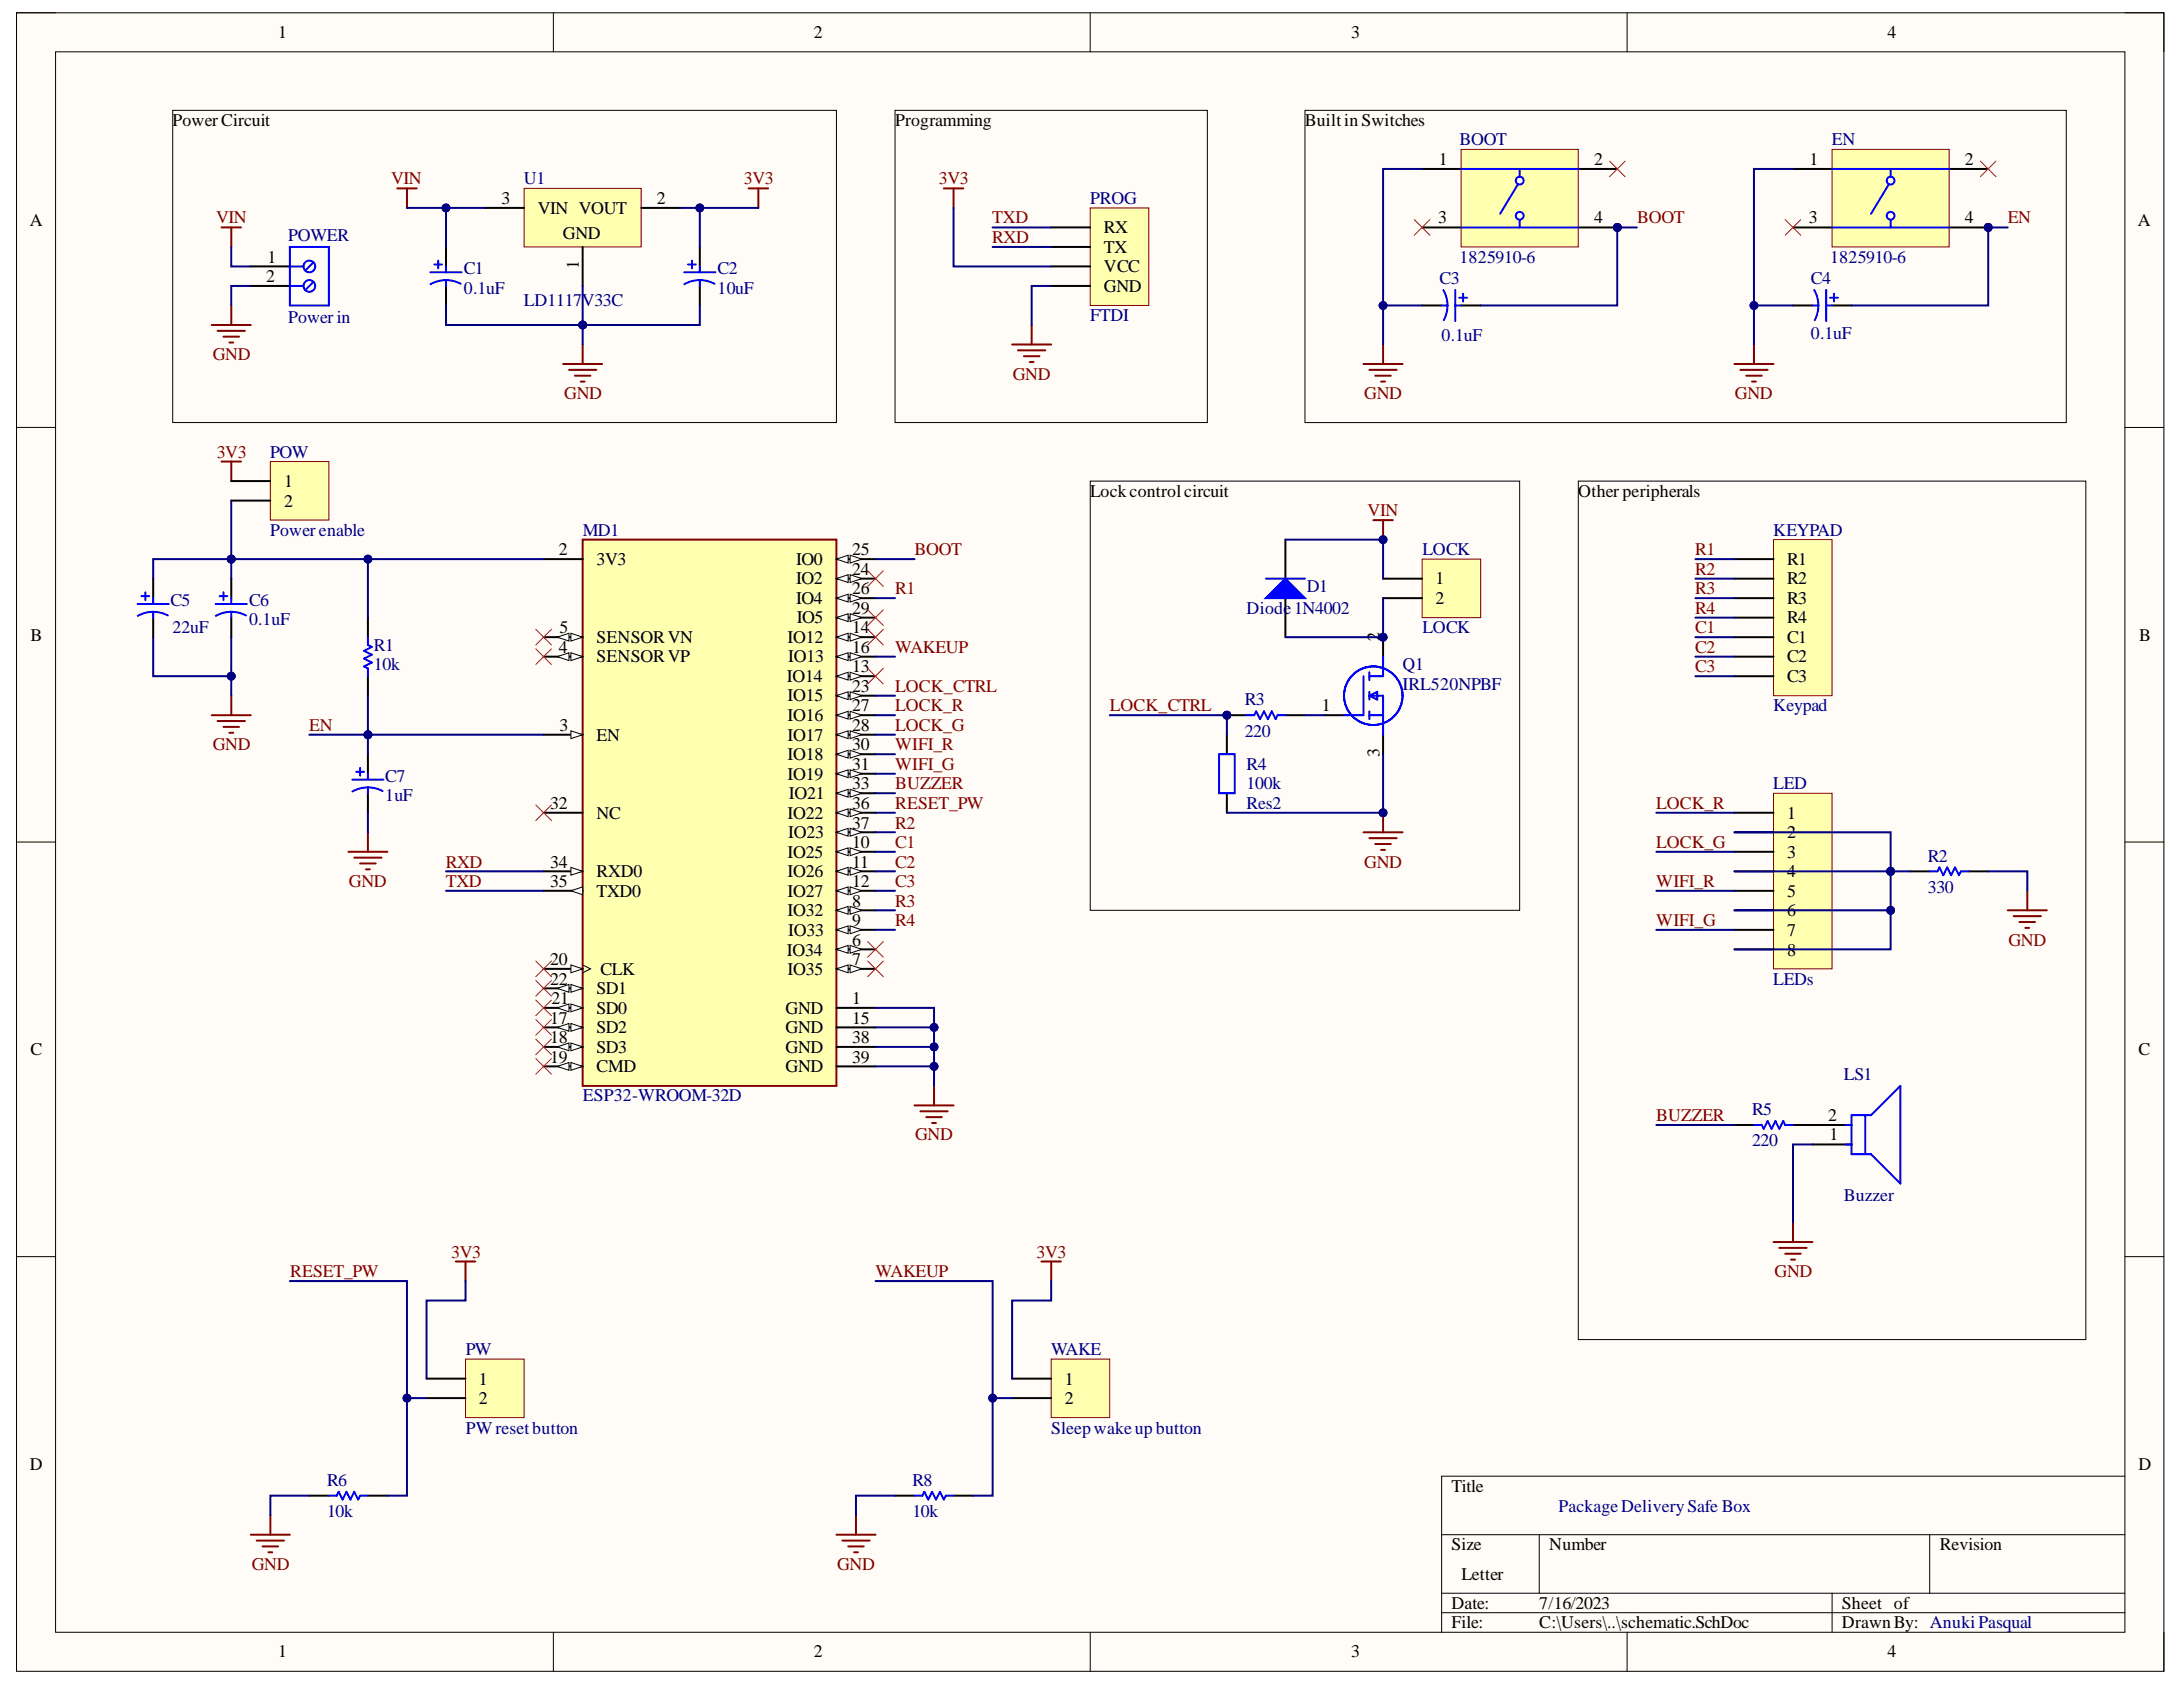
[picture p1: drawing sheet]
<svg xmlns="http://www.w3.org/2000/svg" width="279mm" height="216mm" viewBox="0 0 279 216" stroke-linecap="round" stroke-linejoin="round" font-family="sans-serif">
<defs><g id="words">
<g font-size="2.3">
<text x="35.6" y="4.9">1</text>
<text x="104.2" y="4.9">2</text>
<text x="172.9" y="4.9">3</text>
<text x="241.6" y="4.9">4</text>
<text x="22.1" y="16.2">Power Circuit</text>
<text x="114.6" y="16.2">Programming</text>
<text x="167" y="16.2">BuiltinSwitches</text>
<text x="184.2" y="21.1">1</text>
<text x="204" y="21.1">2</text>
<text x="231.6" y="21.1">1</text>
<text x="251.5" y="21.1">2</text>
<text x="3.8" y="28.9">A</text>
<text x="64.2" y="26.1">3</text>
<text x="68.8" y="27.4">VIN VOUT</text>
<text x="84" y="26.1">2</text>
<text x="141.3" y="29.8">RX</text>
<text x="184.1" y="28.6">3</text>
<text x="204" y="28.6">4</text>
<text x="231.5" y="28.6">3</text>
<text x="251.5" y="28.6">4</text>
<text x="273.6" y="28.9">A</text>
<text x="34.2" y="33.6">1</text>
<text x="72" y="30.6">GND</text>
<text x="74.1" y="34.5" transform="rotate(-90 74.1 34.5)">1</text>
<text x="141.3" y="32.4">TX</text>
<text x="141.3" y="34.8">VCC</text>
<text x="34.1" y="36.1">2</text>
<text x="141.3" y="37.4">GND</text>
<text x="36.4" y="62.3">1</text>
<text x="36.4" y="64.8">2</text>
<text x="139.5" y="63.6">Lockcontrolcircuit</text>
<text x="202" y="63.6">Other peripherals</text>
<text x="71.5" y="71.1">2</text>
<text x="109.1" y="71.1">25</text>
<text x="76.4" y="72.3">3V3</text>
<text x="101.9" y="72.3">IO0</text>
<text x="101.9" y="74.8">IO2</text>
<text x="101.9" y="77.3">IO4</text>
<text x="109.1" y="73.5">24</text>
<text x="109.1" y="76.1">26</text>
<text x="183.7" y="74.8">1</text>
<text x="183.7" y="77.3">2</text>
<text x="228.7" y="72.3">R1</text>
<text x="228.7" y="74.8">R2</text>
<text x="228.7" y="77.3">R3</text>
<text x="3.9" y="82">B</text>
<text x="71.5" y="83.6">4</text>
<text x="71.6" y="81.1">5</text>
<text x="76.4" y="82.3">SENSORVN</text>
<text x="100.8" y="82.3">IO12</text>
<text x="102" y="79.8">IO5</text>
<text x="109.1" y="78.5">29</text>
<text x="109.1" y="81.1">14</text>
<text x="109.1" y="83.6">16</text>
<text x="176.6" y="82.1" transform="rotate(-90 176.6 82.1)">2</text>
<text x="228.7" y="79.8">R4</text>
<text x="228.7" y="82.3">C1</text>
<text x="273.8" y="82">B</text>
<text x="76.4" y="84.8">SENSORVP</text>
<text x="100.7" y="87.3">IO14</text>
<text x="100.8" y="89.8">IO15</text>
<text x="100.9" y="84.8">IO13</text>
<text x="109.1" y="86">13</text>
<text x="109.1" y="88.6">23</text>
<text x="228.7" y="84.8">C2</text>
<text x="228.7" y="87.3">C3</text>
<text x="71.6" y="93.6">3</text>
<text x="76.4" y="94.8">EN</text>
<text x="100.8" y="92.3">IO16</text>
<text x="100.8" y="94.8">IO17</text>
<text x="109.1" y="91">27</text>
<text x="109.1" y="93.6">28</text>
<text x="169.2" y="91">1</text>
<text x="100.8" y="97.3">IO18</text>
<text x="100.8" y="99.8">IO19</text>
<text x="109.1" y="96">30</text>
<text x="109.1" y="98.5">31</text>
<text x="109.1" y="101">33</text>
<text x="176.6" y="96.9" transform="rotate(-90 176.6 96.9)">3</text>
<text x="70.4" y="103.5">32</text>
<text x="76.4" y="104.8">NC</text>
<text x="100.8" y="104.8">IO22</text>
<text x="100.9" y="107.2">IO23</text>
<text x="101" y="102.3">IO21</text>
<text x="109.1" y="103.5">36</text>
<text x="109.1" y="106.1">37</text>
<text x="228.7" y="104.8">1</text>
<text x="228.7" y="107.2">2</text>
<text x="70.4" y="111">34</text>
<text x="70.4" y="113.5">35</text>
<text x="76.4" y="112.2">RXD0</text>
<text x="100.8" y="109.8">IO25</text>
<text x="100.8" y="112.2">IO26</text>
<text x="109.1" y="108.5">10</text>
<text x="109.1" y="111">11</text>
<text x="109.1" y="113.5">12</text>
<text x="228.7" y="109.8">3</text>
<text x="228.7" y="112.2">4</text>
<text x="76.4" y="114.8">TXD0</text>
<text x="100.8" y="114.8">IO27</text>
<text x="100.8" y="117.2">IO32</text>
<text x="100.9" y="119.8">IO33</text>
<text x="109.1" y="116">8</text>
<text x="109.1" y="118.5">9</text>
<text x="228.7" y="114.8">5</text>
<text x="228.7" y="117.2">6</text>
<text x="228.7" y="119.8">7</text>
<text x="70.4" y="123.5">20</text>
<text x="76.9" y="124.7">CLK</text>
<text x="100.7" y="122.3">IO34</text>
<text x="100.8" y="124.7">IO35</text>
<text x="109.1" y="121">6</text>
<text x="109.1" y="123.5">7</text>
<text x="228.7" y="122.3">8</text>
<text x="70.4" y="126">22</text>
<text x="70.4" y="131">17</text>
<text x="70.6" y="128.5">21</text>
<text x="76.4" y="127.3">SD1</text>
<text x="76.4" y="129.7">SD0</text>
<text x="100.5" y="129.7">GND</text>
<text x="109.1" y="128.5">1</text>
<text x="109.1" y="131">15</text>
<text x="3.9" y="135">C</text>
<text x="70.4" y="136">19</text>
<text x="70.4" y="133.5">18</text>
<text x="76.4" y="137.2">CMD</text>
<text x="76.4" y="132.3">SD2</text>
<text x="76.4" y="134.7">SD3</text>
<text x="100.5" y="132.3">GND</text>
<text x="100.5" y="134.7">GND</text>
<text x="100.5" y="137.2">GND</text>
<text x="109.1" y="133.5">38</text>
<text x="109.1" y="136">39</text>
<text x="273.7" y="135">C</text>
<text x="234" y="143.5">2</text>
<text x="234.1" y="146">1</text>
<text x="61.3" y="177.2">1</text>
<text x="61.3" y="179.7">2</text>
<text x="136.3" y="177.2">1</text>
<text x="136.3" y="179.7">2</text>
<text x="3.8" y="188.1">D</text>
<text x="185.8" y="190.9">Title</text>
<text x="273.7" y="188.1">D</text>
<text x="185.8" y="198.4">Size</text>
<text x="187" y="202.1">Letter</text>
<text x="198.3" y="198.4">Number</text>
<text x="248.3" y="198.4">Revision</text>
<text x="185.8" y="205.9">Date:</text>
<text x="185.8" y="208.4">File:</text>
<text x="197" y="205.9">7/16/2023</text>
<text x="197" y="208.4">C:\Users\..\schematic.SchDoc</text>
<text x="235.7" y="205.9">Sheet of</text>
<text x="235.7" y="208.4">DrawnBy: AnukiPasqual</text>
<text x="35.6" y="212.1">1</text>
<text x="104.2" y="212.1">2</text>
<text x="172.9" y="212.1">3</text>
<text x="241.6" y="212.1">4</text>
</g>
<g font-size="2.3" fill="#800000">
<text x="50.1" y="23.6">VIN</text>
<text x="95.2" y="23.6">3V3</text>
<text x="120.2" y="23.6">3V3</text>
<text x="27.6" y="28.6">VIN</text>
<text x="127" y="28.6">TXD</text>
<text x="209.5" y="28.6">BOOT</text>
<text x="257" y="28.6">EN</text>
<text x="127" y="31.1">RXD</text>
<text x="27.2" y="46.1">GND</text>
<text x="72.2" y="51.1">GND</text>
<text x="129.6" y="48.6">GND</text>
<text x="174.6" y="51.1">GND</text>
<text x="222" y="51.1">GND</text>
<text x="27.7" y="58.6">3V3</text>
<text x="117" y="71.1">BOOT</text>
<text x="175" y="66.1">VIN</text>
<text x="217" y="71.1">R1</text>
<text x="114.6" y="76.1">R1</text>
<text x="217" y="73.5">R2</text>
<text x="217" y="76.1">R3</text>
<text x="114.6" y="83.6">WAKEUP</text>
<text x="217" y="78.5">R4</text>
<text x="217" y="81.1">C1</text>
<text x="217" y="83.6">C2</text>
<text x="114.6" y="88.6">LOCK_CTRL</text>
<text x="217" y="86">C3</text>
<text x="39.6" y="93.6">EN</text>
<text x="114.6" y="91">LOCK_R</text>
<text x="114.6" y="93.6">LOCK_G</text>
<text x="142.1" y="91">LOCK_CTRL</text>
<text x="27.2" y="96">GND</text>
<text x="114.6" y="96">WIFI_R</text>
<text x="114.6" y="98.5">WIFI_G</text>
<text x="114.6" y="101">BUZZER</text>
<text x="114.6" y="106.1">R2</text>
<text x="114.6" y="103.5">RESET_PW</text>
<text x="212" y="103.5">LOCK_R</text>
<text x="44.6" y="113.5">GND</text>
<text x="57.1" y="111">RXD</text>
<text x="57.1" y="113.5">TXD</text>
<text x="114.6" y="113.5">C3</text>
<text x="114.6" y="111">C2</text>
<text x="114.6" y="108.5">C1</text>
<text x="174.6" y="111">GND</text>
<text x="212" y="108.5">LOCK_G</text>
<text x="212" y="113.5">WIFI_R</text>
<text x="114.6" y="118.5">R4</text>
<text x="114.6" y="116">R3</text>
<text x="212" y="118.5">WIFI_G</text>
<text x="257.1" y="121">GND</text>
<text x="212" y="143.5">BUZZER</text>
<text x="117.1" y="146">GND</text>
<text x="57.8" y="161">3V3</text>
<text x="132.7" y="161">3V3</text>
<text x="37.1" y="163.4">RESET_PW</text>
<text x="112" y="163.4">WAKEUP</text>
<text x="227.1" y="163.4">GND</text>
<text x="32.2" y="200.9">GND</text>
<text x="107.1" y="200.9">GND</text>
</g>
<g font-size="2.3" fill="#000080">
<text x="67.1" y="23.6">U1</text>
<text x="186.8" y="18.6">BOOT</text>
<text x="234.5" y="18.6">EN</text>
<text x="139.5" y="26.1">PROG</text>
<text x="36.9" y="30.9">POWER</text>
<text x="59.4" y="35.1">C1</text>
<text x="91.8" y="35.1">C2</text>
<text x="186.8" y="33.6">1825910-6</text>
<text x="234.2" y="33.6">1825910-6</text>
<text x="36.9" y="41.3">Power in</text>
<text x="59.4" y="37.6">0.1uF</text>
<text x="67.1" y="39.1">LD1117V33C</text>
<text x="91.8" y="37.6">10uF</text>
<text x="139.5" y="41.1">FTDI</text>
<text x="184.2" y="36.3">C3</text>
<text x="231.8" y="36.3">C4</text>
<text x="184.5" y="43.6">0.1uF</text>
<text x="231.8" y="43.4">0.1uF</text>
<text x="34.6" y="58.6">POW</text>
<text x="34.6" y="68.5">Power enable</text>
<text x="74.6" y="68.5">MD1</text>
<text x="182" y="71.1">LOCK</text>
<text x="226.9" y="68.5">KEYPAD</text>
<text x="21.8" y="77.6">C5</text>
<text x="31.9" y="77.6">C6</text>
<text x="167.3" y="75.8">D1</text>
<text x="22.1" y="81.1">22uF</text>
<text x="31.9" y="80">0.1uF</text>
<text x="47.9" y="83.3">R1</text>
<text x="159.6" y="78.5">Diode1N4002</text>
<text x="182" y="81.1">LOCK</text>
<text x="47.9" y="85.8">10k</text>
<text x="179.5" y="85.8">Q1</text>
<text x="179.5" y="88.3">IRL520NPBF</text>
<text x="159.3" y="94.3">220</text>
<text x="159.3" y="90.3">R3</text>
<text x="226.9" y="91">Keypad</text>
<text x="49.3" y="100.1">C7</text>
<text x="159.6" y="101">100k</text>
<text x="159.6" y="98.5">R4</text>
<text x="226.9" y="101">LED</text>
<text x="49.3" y="102.5">1uF</text>
<text x="159.6" y="103.5">Res2</text>
<text x="246.7" y="110.3">R2</text>
<text x="246.7" y="114.3">330</text>
<text x="226.9" y="126">LEDs</text>
<text x="74.6" y="141">ESP32-WROOM-32D</text>
<text x="224.2" y="142.7">R5</text>
<text x="236" y="138.3">LS1</text>
<text x="224.2" y="146.7">220</text>
<text x="236" y="153.7">Buzzer</text>
<text x="59.6" y="173.4">PW</text>
<text x="134.5" y="173.4">WAKE</text>
<text x="59.6" y="183.5">PWresetbutton</text>
<text x="134.5" y="183.5">Sleepwakeupbutton</text>
<text x="41.9" y="190.1">R6</text>
<text x="116.8" y="190.1">R8</text>
<text x="41.9" y="194.2">10k</text>
<text x="116.8" y="194.2">10k</text>
<text x="199.5" y="193.4">PackageDeliverySafe Box</text>
</g>
</g></defs>
<path d="M2.1 1.6h274.9v212.3h-274.9z" fill-rule="evenodd" fill="#fffcf8"/>
<path d="M2.1 1.6h274.9v212.3h-274.9z" fill="none" stroke="#000" stroke-width=".13"/>
<path d="M7.1 6.6h264.9v202.3h-264.9z" fill-rule="evenodd" fill="#fffcf8"/>
<g fill="none" stroke="#000" stroke-width=".13">
<path d="M2.1 1.6h5M7.1 6.6h264.9v202.3h-264.9zM70.8 1.6v5M139.5 1.6v5M208.3 1.6v5M272 1.6h5v5M2.1 54.7h5M272 54.7h5M2.1 107.8h5M272 107.8h5M2.1 160.8h5M272 160.8h5"/>
<path d="M184.5 196.4h87.5M197 196.4v7.5M247 196.4v7.5M272 188.9h-87.5v20M70.8 208.9v5M139.5 208.9v5M184.5 203.9h87.5M184.5 206.4h87.5M208.3 208.9v5M234.5 203.9v5M277 208.9v5"/>
</g>
<path d="M74.6 69.1h32.5v69.9h-32.5z" fill-rule="evenodd" fill="#ffffb0"/>
<path d="M74.6 69.1h32.5v69.9h-32.5z" fill="none" stroke="#800000" stroke-width=".25"/>
<path d="M69.6 71.6h5M69.6 81.5h5" fill="none" stroke="#000" stroke-width=".25"/>
<path d="M73.1 81l1.5 .5-1.5 .5z" fill="#f8fcff"/>
<path d="M73.1 81l1.5 .5-1.5 .5z" fill="none" stroke="#000" stroke-width=".13"/>
<path d="M71.3 81.5l1.5-.5v1z" fill="#f8fcff"/>
<path d="M71.3 81.5l1.5-.5v1z" fill="none" stroke="#000" stroke-width=".13"/>
<path d="M69.6 84h5" fill="none" stroke="#000" stroke-width=".25"/>
<path d="M73.1 83.5l1.5 .5-1.5 .5z" fill="#f8fcff"/>
<path d="M73.1 83.5l1.5 .5-1.5 .5z" fill="none" stroke="#000" stroke-width=".13"/>
<path d="M71.3 84l1.5-.5v1z" fill="#f8fcff"/>
<path d="M71.3 84l1.5-.5v1z" fill="none" stroke="#000" stroke-width=".13"/>
<path d="M107.1 71.6h5" fill="none" stroke="#000" stroke-width=".25"/>
<path d="M107.1 71.6l1.5-.5v1z" fill="#f8fcff"/>
<path d="M107.1 71.6l1.5-.5v1z" fill="none" stroke="#000" stroke-width=".13"/>
<path d="M108.8 71.1l1.5 .5-1.5 .5z" fill="#f8fcff"/>
<path d="M108.8 71.1l1.5 .5-1.5 .5z" fill="none" stroke="#000" stroke-width=".13"/>
<path d="M107.1 74.1h5" fill="none" stroke="#000" stroke-width=".25"/>
<path d="M107.1 74.1l1.5-.5v.9z" fill="#f8fcff"/>
<path d="M107.1 74.1l1.5-.5v.9z" fill="none" stroke="#000" stroke-width=".13"/>
<path d="M108.8 73.6l1.5 .5-1.5 .4z" fill="#f8fcff"/>
<path d="M108.8 73.6l1.5 .5-1.5 .4z" fill="none" stroke="#000" stroke-width=".13"/>
<path d="M107.1 76.6h5" fill="none" stroke="#000" stroke-width=".25"/>
<path d="M107.1 76.6l1.5-.6v1z" fill="#f8fcff"/>
<path d="M107.1 76.6l1.5-.6v1z" fill="none" stroke="#000" stroke-width=".13"/>
<path d="M108.8 76l1.5 .6-1.5 .4z" fill="#f8fcff"/>
<path d="M108.8 76l1.5 .6-1.5 .4z" fill="none" stroke="#000" stroke-width=".13"/>
<path d="M107.1 79h5" fill="none" stroke="#000" stroke-width=".25"/>
<path d="M107.1 79l1.5-.5v1z" fill="#f8fcff"/>
<path d="M107.1 79l1.5-.5v1z" fill="none" stroke="#000" stroke-width=".13"/>
<path d="M108.8 78.5l1.5 .5-1.5 .5z" fill="#f8fcff"/>
<path d="M108.8 78.5l1.5 .5-1.5 .5z" fill="none" stroke="#000" stroke-width=".13"/>
<path d="M107.1 81.5h5" fill="none" stroke="#000" stroke-width=".25"/>
<path d="M107.1 81.5l1.5-.5v1z" fill="#f8fcff"/>
<path d="M107.1 81.5l1.5-.5v1z" fill="none" stroke="#000" stroke-width=".13"/>
<path d="M108.8 81l1.5 .5-1.5 .5z" fill="#f8fcff"/>
<path d="M108.8 81l1.5 .5-1.5 .5z" fill="none" stroke="#000" stroke-width=".13"/>
<path d="M107.1 84h5" fill="none" stroke="#000" stroke-width=".25"/>
<path d="M107.1 84l1.5-.5v1z" fill="#f8fcff"/>
<path d="M107.1 84l1.5-.5v1z" fill="none" stroke="#000" stroke-width=".13"/>
<path d="M108.8 83.5l1.5 .5-1.5 .5z" fill="#f8fcff"/>
<path d="M108.8 83.5l1.5 .5-1.5 .5z" fill="none" stroke="#000" stroke-width=".13"/>
<path d="M107.1 86.5h5" fill="none" stroke="#000" stroke-width=".25"/>
<path d="M107.1 86.5l1.5-.5v1z" fill="#f8fcff"/>
<path d="M107.1 86.5l1.5-.5v1z" fill="none" stroke="#000" stroke-width=".13"/>
<path d="M108.8 86l1.5 .5-1.5 .5z" fill="#f8fcff"/>
<path d="M108.8 86l1.5 .5-1.5 .5z" fill="none" stroke="#000" stroke-width=".13"/>
<path d="M107.1 89h5" fill="none" stroke="#000" stroke-width=".25"/>
<path d="M107.1 89l1.5-.5v1z" fill="#f8fcff"/>
<path d="M107.1 89l1.5-.5v1z" fill="none" stroke="#000" stroke-width=".13"/>
<path d="M108.8 88.5l1.5 .5-1.5 .5z" fill="#f8fcff"/>
<path d="M108.8 88.5l1.5 .5-1.5 .5z" fill="none" stroke="#000" stroke-width=".13"/>
<path d="M107.1 91.5h5" fill="none" stroke="#000" stroke-width=".25"/>
<path d="M107.1 91.5l1.5-.5v1z" fill="#f8fcff"/>
<path d="M107.1 91.5l1.5-.5v1z" fill="none" stroke="#000" stroke-width=".13"/>
<path d="M108.8 91l1.5 .5-1.5 .5z" fill="#f8fcff"/>
<path d="M108.8 91l1.5 .5-1.5 .5z" fill="none" stroke="#000" stroke-width=".13"/>
<path d="M107.1 94h5" fill="none" stroke="#000" stroke-width=".25"/>
<path d="M107.1 94l1.5-.5v1z" fill="#f8fcff"/>
<path d="M107.1 94l1.5-.5v1z" fill="none" stroke="#000" stroke-width=".13"/>
<path d="M108.8 93.5l1.5 .5-1.5 .5z" fill="#f8fcff"/>
<path d="M108.8 93.5l1.5 .5-1.5 .5z" fill="none" stroke="#000" stroke-width=".13"/>
<path d="M107.1 96.5h5" fill="none" stroke="#000" stroke-width=".25"/>
<path d="M107.1 96.5l1.5-.5v1z" fill="#f8fcff"/>
<path d="M107.1 96.5l1.5-.5v1z" fill="none" stroke="#000" stroke-width=".13"/>
<path d="M108.8 96l1.5 .5-1.5 .5z" fill="#f8fcff"/>
<path d="M108.8 96l1.5 .5-1.5 .5z" fill="none" stroke="#000" stroke-width=".13"/>
<path d="M107.1 99h5" fill="none" stroke="#000" stroke-width=".25"/>
<path d="M107.1 99l1.5-.5v1z" fill="#f8fcff"/>
<path d="M107.1 99l1.5-.5v1z" fill="none" stroke="#000" stroke-width=".13"/>
<path d="M108.8 98.5l1.5 .5-1.5 .5z" fill="#f8fcff"/>
<path d="M108.8 98.5l1.5 .5-1.5 .5z" fill="none" stroke="#000" stroke-width=".13"/>
<path d="M107.1 101.5h5" fill="none" stroke="#000" stroke-width=".25"/>
<path d="M107.1 101.5l1.5-.5v1z" fill="#f8fcff"/>
<path d="M107.1 101.5l1.5-.5v1z" fill="none" stroke="#000" stroke-width=".13"/>
<path d="M108.8 101l1.5 .5-1.5 .5z" fill="#f8fcff"/>
<path d="M108.8 101l1.5 .5-1.5 .5z" fill="none" stroke="#000" stroke-width=".13"/>
<path d="M107.1 104h5" fill="none" stroke="#000" stroke-width=".25"/>
<path d="M107.1 104l1.5-.5v1z" fill="#f8fcff"/>
<path d="M107.1 104l1.5-.5v1z" fill="none" stroke="#000" stroke-width=".13"/>
<path d="M108.8 103.5l1.5 .5-1.5 .5z" fill="#f8fcff"/>
<path d="M108.8 103.5l1.5 .5-1.5 .5z" fill="none" stroke="#000" stroke-width=".13"/>
<path d="M107.1 106.5h5" fill="none" stroke="#000" stroke-width=".25"/>
<path d="M107.1 106.5l1.5-.5v1z" fill="#f8fcff"/>
<path d="M107.1 106.5l1.5-.5v1z" fill="none" stroke="#000" stroke-width=".13"/>
<path d="M108.8 106l1.5 .5-1.5 .5z" fill="#f8fcff"/>
<path d="M108.8 106l1.5 .5-1.5 .5z" fill="none" stroke="#000" stroke-width=".13"/>
<path d="M107.1 109h5" fill="none" stroke="#000" stroke-width=".25"/>
<path d="M107.1 109l1.5-.5v1z" fill="#f8fcff"/>
<path d="M107.1 109l1.5-.5v1z" fill="none" stroke="#000" stroke-width=".13"/>
<path d="M108.8 108.5l1.5 .5-1.5 .5z" fill="#f8fcff"/>
<path d="M108.8 108.5l1.5 .5-1.5 .5z" fill="none" stroke="#000" stroke-width=".13"/>
<path d="M107.1 111.5h5" fill="none" stroke="#000" stroke-width=".25"/>
<path d="M107.1 111.5l1.5-.5v1z" fill="#f8fcff"/>
<path d="M107.1 111.5l1.5-.5v1z" fill="none" stroke="#000" stroke-width=".13"/>
<path d="M108.8 111l1.5 .5-1.5 .5z" fill="#f8fcff"/>
<path d="M108.8 111l1.5 .5-1.5 .5z" fill="none" stroke="#000" stroke-width=".13"/>
<path d="M107.1 114h5" fill="none" stroke="#000" stroke-width=".25"/>
<path d="M107.1 114l1.5-.5v1z" fill="#f8fcff"/>
<path d="M107.1 114l1.5-.5v1z" fill="none" stroke="#000" stroke-width=".13"/>
<path d="M108.8 113.5l1.5 .5-1.5 .5z" fill="#f8fcff"/>
<path d="M108.8 113.5l1.5 .5-1.5 .5z" fill="none" stroke="#000" stroke-width=".13"/>
<path d="M107.1 116.5h5" fill="none" stroke="#000" stroke-width=".25"/>
<path d="M107.1 116.5l1.5-.5v1z" fill="#f8fcff"/>
<path d="M107.1 116.5l1.5-.5v1z" fill="none" stroke="#000" stroke-width=".13"/>
<path d="M108.8 116l1.5 .5-1.5 .5z" fill="#f8fcff"/>
<path d="M108.8 116l1.5 .5-1.5 .5z" fill="none" stroke="#000" stroke-width=".13"/>
<path d="M107.1 119h5" fill="none" stroke="#000" stroke-width=".25"/>
<path d="M107.1 119l1.5-.5v1z" fill="#f8fcff"/>
<path d="M107.1 119l1.5-.5v1z" fill="none" stroke="#000" stroke-width=".13"/>
<path d="M108.8 118.5l1.5 .5-1.5 .5z" fill="#f8fcff"/>
<path d="M108.8 118.5l1.5 .5-1.5 .5z" fill="none" stroke="#000" stroke-width=".13"/>
<path d="M107.1 121.5h5" fill="none" stroke="#000" stroke-width=".25"/>
<path d="M107.1 121.5l1.5-.5v1z" fill="#f8fcff"/>
<path d="M107.1 121.5l1.5-.5v1z" fill="none" stroke="#000" stroke-width=".13"/>
<path d="M108.8 121l1.5 .5-1.5 .5z" fill="#f8fcff"/>
<path d="M108.8 121l1.5 .5-1.5 .5z" fill="none" stroke="#000" stroke-width=".13"/>
<path d="M107.1 124h5" fill="none" stroke="#000" stroke-width=".25"/>
<path d="M107.1 124l1.5-.5v1z" fill="#f8fcff"/>
<path d="M107.1 124l1.5-.5v1z" fill="none" stroke="#000" stroke-width=".13"/>
<path d="M108.8 123.5l1.5 .5-1.5 .5z" fill="#f8fcff"/>
<path d="M108.8 123.5l1.5 .5-1.5 .5z" fill="none" stroke="#000" stroke-width=".13"/>
<path d="M69.6 94h5" fill="none" stroke="#000" stroke-width=".25"/>
<path d="M73.1 93.5l1.5 .5-1.5 .5z" fill="#f8fcff"/>
<path d="M73.1 93.5l1.5 .5-1.5 .5z" fill="none" stroke="#000" stroke-width=".13"/>
<path d="M69.6 104h5M69.6 111.5h5" fill="none" stroke="#000" stroke-width=".25"/>
<path d="M73.1 111l1.5 .5-1.5 .5z" fill="#f8fcff"/>
<path d="M73.1 111l1.5 .5-1.5 .5z" fill="none" stroke="#000" stroke-width=".13"/>
<path d="M69.6 124h5" fill="none" stroke="#000" stroke-width=".25"/>
<path d="M73.1 123.5l1.5 .5-1.5 .5z" fill="#f8fcff"/>
<path d="M73.1 123.5l1.5 .5-1.5 .5zM74.6 123.5l1 .5-1 .5" fill="none" stroke="#000" stroke-width=".13"/>
<path d="M69.6 136.5h5" fill="none" stroke="#000" stroke-width=".25"/>
<path d="M73.1 136l1.5 .5-1.5 .5z" fill="#f8fcff"/>
<path d="M73.1 136l1.5 .5-1.5 .5z" fill="none" stroke="#000" stroke-width=".13"/>
<path d="M71.3 136.5l1.5-.5v1z" fill="#f8fcff"/>
<path d="M71.3 136.5l1.5-.5v1z" fill="none" stroke="#000" stroke-width=".13"/>
<path d="M69.6 126.5h5" fill="none" stroke="#000" stroke-width=".25"/>
<path d="M73.1 126l1.5 .5-1.5 .5z" fill="#f8fcff"/>
<path d="M73.1 126l1.5 .5-1.5 .5z" fill="none" stroke="#000" stroke-width=".13"/>
<path d="M71.3 126.5l1.5-.5v1z" fill="#f8fcff"/>
<path d="M71.3 126.5l1.5-.5v1z" fill="none" stroke="#000" stroke-width=".13"/>
<path d="M69.6 129h5" fill="none" stroke="#000" stroke-width=".25"/>
<path d="M73.1 128.5l1.5 .5-1.5 .5z" fill="#f8fcff"/>
<path d="M73.1 128.5l1.5 .5-1.5 .5z" fill="none" stroke="#000" stroke-width=".13"/>
<path d="M71.3 129l1.5-.5v1z" fill="#f8fcff"/>
<path d="M71.3 129l1.5-.5v1z" fill="none" stroke="#000" stroke-width=".13"/>
<path d="M69.6 131.5h5" fill="none" stroke="#000" stroke-width=".25"/>
<path d="M73.1 131l1.5 .5-1.5 .5z" fill="#f8fcff"/>
<path d="M73.1 131l1.5 .5-1.5 .5z" fill="none" stroke="#000" stroke-width=".13"/>
<path d="M71.3 131.5l1.5-.5v1z" fill="#f8fcff"/>
<path d="M71.3 131.5l1.5-.5v1z" fill="none" stroke="#000" stroke-width=".13"/>
<path d="M69.6 134h5" fill="none" stroke="#000" stroke-width=".25"/>
<path d="M73.1 133.5l1.5 .5-1.5 .5z" fill="#f8fcff"/>
<path d="M73.1 133.5l1.5 .5-1.5 .5z" fill="none" stroke="#000" stroke-width=".13"/>
<path d="M71.3 134l1.5-.5v1z" fill="#f8fcff"/>
<path d="M71.3 134l1.5-.5v1z" fill="none" stroke="#000" stroke-width=".13"/>
<path d="M69.6 114h5" fill="none" stroke="#000" stroke-width=".25"/>
<path d="M73.1 114l1.5-.5v1z" fill="#f8fcff"/>
<path d="M22.1 14.1h85v40h-85zM73.1 114l1.5-.5v1z" fill="none" stroke="#000" stroke-width=".13"/>
<path d="M47.1 79v2.5M47.1 86.5v2.5M107.1 129h5M107.1 131.5h5M107.1 134h5M107.1 136.5h5" fill="none" stroke="#000" stroke-width=".25"/>
<g fill="none" stroke="#800000" stroke-width=".25">
<path d="M50.8 24.1h2.5M52.1 24.1v2.5M95.8 24.1h2.5M97.1 24.1v2.5M72.1 46.6h5M72.8 47.3h3.5M73.6 48.1h2M74.3 48.8h.5M74.6 44.1v2.5M27.1 91.5h5M27.9 92.3h3.4M28.6 93h2"/>
<path d="M29.4 93.8h.4M29.6 89v2.5M44.6 109h5M45.3 109.8h3.5M46.1 110.5h2M46.8 111.3h.5M47.1 106.5v2.5M119.5 139v2.5M117 141.5h5M117.8 142.2h3.5M118.5 143h2M119.3 143.7h.5"/>
</g>
<path d="M47.1 81.5v1l.5 .3-1 .5 1 .5-1 .5 1 .5-1 .5 .5 .2v1" fill="none" stroke="#00f" stroke-width=".25"/>
<path d="M68.6 103l2 2M70.6 103l-2 2" fill="none" stroke="#f00" stroke-width=".13"/>
<path d="M139.5 26.6h7.5v12.5h-7.5z" fill-rule="evenodd" fill="#ffffb0"/>
<path d="M139.5 26.6h7.5v12.5h-7.5z" fill="none" stroke="#800000" stroke-width=".13"/>
<path d="M134.5 29.1h5M134.5 31.6h5M134.5 34.1h5M134.5 36.6h5" fill="none" stroke="#000" stroke-width=".25"/>
<path d="M120.8 24.1h2.5M122 24.1v2.5M129.5 44.1h5M130.3 44.8h3.5M131 45.6h2M131.8 46.3h.5M132 41.6v2.5M174.5 46.6h5M175.3 47.3h3.5M176 48.1h2M176.8 48.8h.5M177 44.1v2.5" fill="none" stroke="#800000" stroke-width=".25"/>
<path d="M114.6 14.1h39.9v40h-39.9z" fill="none" stroke="#000" stroke-width=".13"/>
<circle cx="207" cy="29.1" r=".5" fill="#000080"/>
<circle cx="207" cy="29.1" r=".5" fill="none" stroke="#000080" stroke-width=".13"/>
<path d="M182 21.6h5M182 29.1h5M202 21.6h5M202 29.1h5" fill="none" stroke="#000" stroke-width=".25"/>
<circle cx="207" cy="29.1" r=".5" fill="#000080"/>
<circle cx="207" cy="29.1" r=".5" fill="none" stroke="#000080" stroke-width=".13"/>
<path d="M187 19.1h15v12.5h-15z" fill-rule="evenodd" fill="#ffffb0"/>
<path d="M187 19.1h15v12.5h-15z" fill="none" stroke="#800000" stroke-width=".13"/>
<path d="M187 21.6h15M187 29.1h15M194.5 28.1v1" fill="none" stroke="#00f" stroke-width=".25"/>
<circle cx="194.5" cy="27.6" r=".5" fill="#fff"/>
<circle cx="194.5" cy="27.6" r=".5" fill="none" stroke="#00f" stroke-width=".25"/>
<circle cx="194.5" cy="23.1" r=".5" fill="#fff"/>
<g fill="none" stroke="#00f" stroke-width=".25">
<path d="M194.3 23.6l-2.3 3.8M194.5 21.6v1"/>
<circle cx="194.5" cy="23.1" r=".5"/>
</g>
<path d="M181 28.1l2 2M183 28.1l-2 2M206 20.6l2 2M208 20.6l-2 2" fill="none" stroke="#f00" stroke-width=".13"/>
<path d="M222 46.6h5M222.7 47.3h3.5M223.5 48.1h2M224.2 48.8h.5M224.5 44.1v2.5" fill="none" stroke="#800000" stroke-width=".25"/>
<circle cx="254.5" cy="29.1" r=".5" fill="#000080"/>
<circle cx="254.5" cy="29.1" r=".5" fill="none" stroke="#000080" stroke-width=".13"/>
<path d="M229.5 21.6h5M229.5 29.1h5M249.5 21.6h5M249.5 29.1h5" fill="none" stroke="#000" stroke-width=".25"/>
<circle cx="254.5" cy="29.1" r=".5" fill="#000080"/>
<circle cx="254.5" cy="29.1" r=".5" fill="none" stroke="#000080" stroke-width=".13"/>
<path d="M234.5 19.1h15v12.5h-15z" fill-rule="evenodd" fill="#ffffb0"/>
<path d="M234.5 19.1h15v12.5h-15z" fill="none" stroke="#800000" stroke-width=".13"/>
<path d="M234.5 21.6h15M234.5 29.1h15M242 28.1v1" fill="none" stroke="#00f" stroke-width=".25"/>
<circle cx="242" cy="27.6" r=".5" fill="#fff"/>
<circle cx="242" cy="27.6" r=".5" fill="none" stroke="#00f" stroke-width=".25"/>
<circle cx="242" cy="23.1" r=".5" fill="#fff"/>
<g fill="none" stroke="#00f" stroke-width=".25">
<path d="M241.7 23.6l-2.2 3.8M242 21.6v1"/>
<circle cx="242" cy="23.1" r=".5"/>
</g>
<g fill="none" stroke="#f00" stroke-width=".13">
<path d="M228.5 28.1l2 2M230.5 28.1l-2 2M253.5 20.6l2 2M255.5 20.6l-2 2M68.6 80.5l2 2M68.6 83l2 2M70.6 80.5l-2 2M70.6 83l-2 2M68.6 123l2 2M68.6 125.5l2 2M68.6 128l2 2M68.6 130.5l2 2"/>
<path d="M68.6 133l2 2M68.6 135.5l2 2M70.6 123l-2 2M70.6 125.5l-2 2M70.6 128l-2 2M70.6 130.5l-2 2M70.6 133l-2 2M70.6 135.5l-2 2"/>
</g>
<path d="M167 14.1h97.5v40h-97.5z" fill="none" stroke="#000" stroke-width=".13"/>
<path d="M227 69.1h7.5v19.9h-7.5z" fill-rule="evenodd" fill="#ffffb0"/>
<path d="M227 69.1h7.5v19.9h-7.5z" fill="none" stroke="#800000" stroke-width=".13"/>
<path d="M222 71.6h5M222 74.1h5M222 76.6h5M222 79h5M222 81.5h5M222 84h5M222 86.5h5" fill="none" stroke="#000" stroke-width=".25"/>
<path d="M227 101.5h7.5v22.5h-7.5z" fill-rule="evenodd" fill="#ffffb0"/>
<path d="M227 101.5h7.5v22.5h-7.5z" fill="none" stroke="#800000" stroke-width=".13"/>
<path d="M222 104h5M222 106.5h5M222 109h5M222 111.5h5M222 114h5M222 116.5h5M222 119h5M244.5 111.5h2.5M252 111.5h2.5M222 121.5h5" fill="none" stroke="#000" stroke-width=".25"/>
<path d="M247 111.5h1l.2-.5 .5 1 .5-1 .5 1 .5-1 .5 1 .3-.5h1" fill="none" stroke="#00f" stroke-width=".25"/>
<path d="M257 116.5h5M257.7 117.3h3.5M258.5 118h2M259.2 118.8h.5M259.5 114v2.5" fill="none" stroke="#800000" stroke-width=".25"/>
<circle cx="177" cy="81.5" r=".5" fill="#000080"/>
<circle cx="177" cy="81.5" r=".5" fill="none" stroke="#000080" stroke-width=".13"/>
<path d="M169.5 91.5h2.5M177 81.5v2.5" fill="none" stroke="#000" stroke-width=".25"/>
<circle cx="177" cy="81.5" r=".5" fill="#000080"/>
<circle cx="177" cy="81.5" r=".5" fill="none" stroke="#000080" stroke-width=".13"/>
<path d="M177 94v2.5" fill="none" stroke="#000" stroke-width=".25"/>
<g fill="none" stroke="#00f" stroke-width=".25">
<path d="M174.5 86.5v5h-2.5M175.3 89h1.7v5M175.3 91.5h1.7M175.3 86v1M175.3 88.5v1M175.3 91v1M175.3 89l1-.5v1zM177 84v2.5h-1.7"/>
<circle cx="175.8" cy="89" r="3.7"/>
</g>
<path d="M175.8 66.6h2.5M177 66.6v2.5" fill="none" stroke="#800000" stroke-width=".25"/>
<circle cx="177" cy="69.1" r=".5" fill="#000080"/>
<circle cx="177" cy="69.1" r=".5" fill="none" stroke="#000080" stroke-width=".13"/>
<path d="M182 71.6h7.5v7.4h-7.5z" fill-rule="evenodd" fill="#ffffb0"/>
<path d="M182 71.6h7.5v7.4h-7.5z" fill="none" stroke="#800000" stroke-width=".13"/>
<path d="M177 74.1h5M177 76.6h5" fill="none" stroke="#000" stroke-width=".25"/>
<path d="M174.5 106.5h5M175.3 107.3h3.5M176 108h2M176.8 108.8h.5M177 104v2.5" fill="none" stroke="#800000" stroke-width=".25"/>
<circle cx="177" cy="104" r=".5" fill="#000080"/>
<circle cx="177" cy="104" r=".5" fill="none" stroke="#000080" stroke-width=".13"/>
<path d="M157 94v2.5M157 101.5v2.5" fill="none" stroke="#000" stroke-width=".25"/>
<path d="M156 96.5h2v5h-2z" fill="none" stroke="#00f" stroke-width=".25"/>
<circle cx="157" cy="91.5" r=".5" fill="#000080"/>
<circle cx="157" cy="91.5" r=".5" fill="none" stroke="#000080" stroke-width=".13"/>
<path d="M157 91.5h2.5" fill="none" stroke="#000" stroke-width=".25"/>
<circle cx="157" cy="91.5" r=".5" fill="#000080"/>
<circle cx="157" cy="91.5" r=".5" fill="none" stroke="#000080" stroke-width=".13"/>
<g fill="none" stroke="#000" stroke-width=".25">
<path d="M57.1 31.6v2.5M57.1 36.6v2.5M89.6 31.6v2.5M89.6 36.6v2.5M182 39.1h2.5M187 39.1h2.5M229.5 39.1h2.5M234.5 39.1h2.5M19.6 74.1v2.5M19.6 79v2.5M29.6 74.1v2.5M29.6 79v2.5"/>
<path d="M47.1 96.5v2.5M164.5 91.5h2.5M47.1 101.5v2.5M222 144h2.5M229.5 144h7.5M232 146.5h5M39.6 191.4h2.5M47.1 191.4h2.5"/>
</g>
<g fill="none" stroke="#00f" stroke-width=".25">
<path d="M55.1 34.8h4M55.6 33.8h1M56.1 33.4v1M57.1 35.8l.8 .1 1.1 .4M57.1 35.8l-.8 .1-1.2 .5M57.1 34.1v.7M57.1 35.8v.8M87.6 34.8h4M88.1 33.8h1M88.6 33.4v1M89.6 35.8l.7 .1 1.1 .4M89.6 35.8l-.9 .1-1.1 .5"/>
<path d="M89.6 34.1v.7M89.6 35.8v.8M184.5 39.1h.8M184.7 37.1l.4 .8 .2 1.2M185.3 39.1l-.2 1.1-.3 .8M186.3 39.1h.7M186.3 37.1v4M186.8 38.1h1M187.3 37.6v1M232 39.1h.7M232.2 37.1l.3 .8 .2 1.2M232.7 39.1l-.1 1.1-.3 .8"/>
<path d="M233.7 37.1v4M233.7 39.1h.8M234.2 38.1h1M234.7 37.6v1M17.6 77.3h4M18.1 76.3h1M18.6 75.8v1M19.6 78.3l1.2 .2 .7 .3M19.6 78.3l-1.2 .2-.8 .3M19.6 76.6v.7M19.6 78.3v.7M27.6 77.3h4"/>
<path d="M28.1 76.3h1M28.6 75.8v1M29.6 78.3l1.2 .2 .7 .3M29.6 78.3l-1.2 .2-.8 .3M29.6 76.6v.7M29.6 78.3v.7M45.1 99.8h4M45.6 98.8h1M46.1 98.3v1M47.1 99v.8M159.5 91.5h1l.3-.5 .5 1 .5-1 .5 1 .5-1 .5 1 .2-.5h1M47.1 100.8l1.1 .1 .8 .3"/>
<path d="M47.1 100.8l-1.2 .2-.8 .3M47.1 100.8v.7M224.5 144h1l.2 .5 .5-1 .5 1 .5-1 .5 1 .5-1 .3 .5h1M236.2 146.5h.8M236.2 144h.8M237 142.7h2.5l3.7-3.7v12.5l-3.7-3.8h-2.5zM238.7 142.7v5M42.1 191.4h1l.2-.5 .5 1 .5-1 .5 1 .5-1 .5 1 .3-.5h1"/>
</g>
<path d="M139.5 61.6h55v54.9h-55zM202 61.6h65v109.8h-65z" fill="none" stroke="#000" stroke-width=".13"/>
<g fill="none" stroke="#800000" stroke-width=".25">
<path d="M28.4 29.1h2.4M29.6 29.1v2.5M29.6 39.1v2.5M27.1 41.6h5M27.9 42.3h3.4M28.6 43.1h2M29.4 43.8h.4M227 159h5M227.7 159.7h3.5M229.5 156.5v2.5M58.3 161.4h2.5M59.6 161.4v2.5"/>
<path d="M228.5 160.5h2M229.2 161.2h.5M32.1 196.4h5M32.9 197.2h3.4M33.6 197.9h2M34.4 198.7h.4M34.6 193.9v2.5"/>
</g>
<path d="M111.1 73.1l2 2M111.1 78l2 2M113.1 73.1l-2 2M113.1 78l-2 2M111.1 80.5l2 2M111.1 85.5l2 2M113.1 80.5l-2 2M113.1 85.5l-2 2" fill="none" stroke="#f00" stroke-width=".13"/>
<path d="M59.6 173.9h7.5v7.5h-7.5z" fill-rule="evenodd" fill="#ffffb0"/>
<path d="M59.6 173.9h7.5v7.5h-7.5z" fill="none" stroke="#800000" stroke-width=".13"/>
<path d="M54.6 176.4h5M54.6 178.9h5M114.6 191.4h2.4M122 191.4h2.6" fill="none" stroke="#000" stroke-width=".25"/>
<path d="M117 191.4h1.1l.2-.5 .5 1 .5-1 .5 1 .5-1 .5 1 .3-.5h.9" fill="none" stroke="#00f" stroke-width=".25"/>
<path d="M133.3 161.4h2.5M134.5 161.4v2.5M107.1 196.4h5M107.8 197.2h3.5M108.6 197.9h2M109.3 198.7h.5M109.6 193.9v2.5" fill="none" stroke="#800000" stroke-width=".25"/>
<path d="M134.5 173.9h7.5v7.5h-7.5z" fill-rule="evenodd" fill="#ffffb0"/>
<path d="M134.5 173.9h7.5v7.5h-7.5z" fill="none" stroke="#800000" stroke-width=".13"/>
<path d="M164.5 69.1v5M164.5 76.6v4.9M129.5 176.4h5M129.5 178.9h5" fill="none" stroke="#000" stroke-width=".25"/>
<path d="M162 76.6l2.5-2.5 2.5 2.5z" fill="#00f"/>
<path d="M162 76.6l2.5-2.5 2.5 2.5zM162 74.1h5" fill="none" stroke="#00f" stroke-width=".25"/>
<path d="M67.1 24.1h15v7.5h-15z" fill-rule="evenodd" fill="#ffffb0"/>
<path d="M67.1 24.1h15v7.5h-15z" fill="none" stroke="#800000" stroke-width=".13"/>
<path d="M32.1 34.1h5M32.1 36.6h5M62.1 26.6h5M74.6 31.6v5M82.1 26.6h5" fill="none" stroke="#000" stroke-width=".25"/>
<circle cx="39.6" cy="34.1" r=".75" fill="#fff"/>
<g fill="none" stroke="#00f" stroke-width=".25">
<path d="M40.1 33.6l-1 1"/>
<circle cx="39.6" cy="34.1" r=".75"/>
</g>
<circle cx="39.6" cy="36.6" r=".75" fill="#fff"/>
<g fill="none" stroke="#00f" stroke-width=".25">
<path d="M37.1 34.1h1.7M37.1 36.6h1.7M37.1 31.6h5v7.5h-5zM40.1 36.1l-1 1"/>
<circle cx="39.6" cy="36.6" r=".75"/>
</g>
<path d="M112.1 129h7.4v10" fill="none" stroke="#000080" stroke-width=".25"/>
<circle cx="119.5" cy="131.5" r=".5" fill="#000080"/>
<circle cx="119.5" cy="131.5" r=".5" fill="none" stroke="#000080" stroke-width=".13"/>
<circle cx="119.5" cy="134" r=".5" fill="#000080"/>
<circle cx="119.5" cy="134" r=".5" fill="none" stroke="#000080" stroke-width=".13"/>
<circle cx="119.5" cy="136.5" r=".5" fill="#000080"/>
<circle cx="119.5" cy="136.5" r=".5" fill="none" stroke="#000080" stroke-width=".13"/>
<path d="M112.1 131.5h7.4" fill="none" stroke="#000080" stroke-width=".25"/>
<circle cx="119.5" cy="131.5" r=".5" fill="#000080"/>
<circle cx="119.5" cy="131.5" r=".5" fill="none" stroke="#000080" stroke-width=".13"/>
<path d="M112.1 134h7.4" fill="none" stroke="#000080" stroke-width=".25"/>
<circle cx="119.5" cy="134" r=".5" fill="#000080"/>
<circle cx="119.5" cy="134" r=".5" fill="none" stroke="#000080" stroke-width=".13"/>
<path d="M112.1 136.5h7.4" fill="none" stroke="#000080" stroke-width=".25"/>
<circle cx="119.5" cy="136.5" r=".5" fill="#000080"/>
<circle cx="119.5" cy="136.5" r=".5" fill="none" stroke="#000080" stroke-width=".13"/>
<path d="M29.6 71.6h-10v2.5" fill="none" stroke="#000080" stroke-width=".25"/>
<circle cx="29.6" cy="71.6" r=".5" fill="#000080"/>
<circle cx="29.6" cy="71.6" r=".5" fill="none" stroke="#000080" stroke-width=".13"/>
<path d="M29.6 81.5v7.5" fill="none" stroke="#000080" stroke-width=".25"/>
<circle cx="29.6" cy="86.5" r=".5" fill="#000080"/>
<circle cx="29.6" cy="86.5" r=".5" fill="none" stroke="#000080" stroke-width=".13"/>
<path d="M19.6 81.5v5h10" fill="none" stroke="#000080" stroke-width=".25"/>
<circle cx="29.6" cy="86.5" r=".5" fill="#000080"/>
<circle cx="29.6" cy="86.5" r=".5" fill="none" stroke="#000080" stroke-width=".13"/>
<path d="M29.6 71.6h40" fill="none" stroke="#000080" stroke-width=".25"/>
<circle cx="47.1" cy="71.6" r=".5" fill="#000080"/>
<circle cx="47.1" cy="71.6" r=".5" fill="none" stroke="#000080" stroke-width=".13"/>
<circle cx="29.6" cy="71.6" r=".5" fill="#000080"/>
<circle cx="29.6" cy="71.6" r=".5" fill="none" stroke="#000080" stroke-width=".13"/>
<path d="M47.1 89v5h22.5" fill="none" stroke="#000080" stroke-width=".25"/>
<circle cx="47.1" cy="94" r=".5" fill="#000080"/>
<circle cx="47.1" cy="94" r=".5" fill="none" stroke="#000080" stroke-width=".13"/>
<path d="M47.1 71.6v7.4" fill="none" stroke="#000080" stroke-width=".25"/>
<circle cx="47.1" cy="71.6" r=".5" fill="#000080"/>
<circle cx="47.1" cy="71.6" r=".5" fill="none" stroke="#000080" stroke-width=".13"/>
<path d="M47.1 94v2.5M47.1 104v2.5" fill="none" stroke="#000080" stroke-width=".25"/>
<circle cx="47.1" cy="94" r=".5" fill="#000080"/>
<circle cx="47.1" cy="94" r=".5" fill="none" stroke="#000080" stroke-width=".13"/>
<path d="M62.1 26.6h-5v5" fill="none" stroke="#000080" stroke-width=".25"/>
<circle cx="57.1" cy="26.6" r=".5" fill="#000080"/>
<circle cx="57.1" cy="26.6" r=".5" fill="none" stroke="#000080" stroke-width=".13"/>
<path d="M87.1 26.6h2.5v5" fill="none" stroke="#000080" stroke-width=".25"/>
<circle cx="89.6" cy="26.6" r=".5" fill="#000080"/>
<circle cx="89.6" cy="26.6" r=".5" fill="none" stroke="#000080" stroke-width=".13"/>
<path d="M89.6 26.6h7.5" fill="none" stroke="#000080" stroke-width=".25"/>
<circle cx="89.6" cy="26.6" r=".5" fill="#000080"/>
<circle cx="89.6" cy="26.6" r=".5" fill="none" stroke="#000080" stroke-width=".13"/>
<path d="M52.1 26.6h5" fill="none" stroke="#000080" stroke-width=".25"/>
<circle cx="57.1" cy="26.6" r=".5" fill="#000080"/>
<circle cx="57.1" cy="26.6" r=".5" fill="none" stroke="#000080" stroke-width=".13"/>
<path d="M74.6 41.6v2.5" fill="none" stroke="#000080" stroke-width=".25"/>
<circle cx="74.6" cy="41.6" r=".5" fill="#000080"/>
<circle cx="74.6" cy="41.6" r=".5" fill="none" stroke="#000080" stroke-width=".13"/>
<path d="M74.6 36.6v5" fill="none" stroke="#000080" stroke-width=".25"/>
<circle cx="74.6" cy="41.6" r=".5" fill="#000080"/>
<circle cx="74.6" cy="41.6" r=".5" fill="none" stroke="#000080" stroke-width=".13"/>
<path d="M122 26.6v7.5h12.5M127 29.1h7.5M127 31.6h7.5M134.5 36.6h-2.5v5M182 39.1h-5v5M57.1 111.5h12.5M57.1 114h12.5" fill="none" stroke="#000080" stroke-width=".25"/>
<circle cx="177" cy="39.1" r=".5" fill="#000080"/>
<circle cx="177" cy="39.1" r=".5" fill="none" stroke="#000080" stroke-width=".13"/>
<path d="M182 21.6h-5v17.5" fill="none" stroke="#000080" stroke-width=".25"/>
<circle cx="177" cy="39.1" r=".5" fill="#000080"/>
<circle cx="177" cy="39.1" r=".5" fill="none" stroke="#000080" stroke-width=".13"/>
<path d="M39.6 94h7.5" fill="none" stroke="#000080" stroke-width=".25"/>
<circle cx="47.1" cy="94" r=".5" fill="#000080"/>
<circle cx="47.1" cy="94" r=".5" fill="none" stroke="#000080" stroke-width=".13"/>
<path d="M209.5 29.1h-2.5v10h-17.5M112.1 71.6h4.9" fill="none" stroke="#000080" stroke-width=".25"/>
<circle cx="207" cy="29.1" r=".5" fill="#000080"/>
<circle cx="207" cy="29.1" r=".5" fill="none" stroke="#000080" stroke-width=".13"/>
<path d="M229.5 39.1h-5v5" fill="none" stroke="#000080" stroke-width=".25"/>
<circle cx="224.5" cy="39.1" r=".5" fill="#000080"/>
<circle cx="224.5" cy="39.1" r=".5" fill="none" stroke="#000080" stroke-width=".13"/>
<path d="M229.5 21.6h-5v17.5" fill="none" stroke="#000080" stroke-width=".25"/>
<circle cx="224.5" cy="39.1" r=".5" fill="#000080"/>
<circle cx="224.5" cy="39.1" r=".5" fill="none" stroke="#000080" stroke-width=".13"/>
<path d="M257 29.1h-2.5v10h-17.5" fill="none" stroke="#000080" stroke-width=".25"/>
<circle cx="254.5" cy="29.1" r=".5" fill="#000080"/>
<circle cx="254.5" cy="29.1" r=".5" fill="none" stroke="#000080" stroke-width=".13"/>
<g fill="none" stroke="#000080" stroke-width=".25">
<path d="M217 71.6h5M217 74.1h5M217 76.6h5M217 79h5M217 81.5h5M217 84h5M217 86.5h5M112.1 119h2.5M112.1 116.5h2.5M112.1 114h2.5M112.1 111.5h2.5M112.1 109h2.5"/>
<path d="M222 106.5h20v5h2.5M254.5 111.5h5v2.5"/>
</g>
<circle cx="242" cy="111.5" r=".5" fill="#000080"/>
<circle cx="242" cy="111.5" r=".5" fill="none" stroke="#000080" stroke-width=".13"/>
<path d="M222 111.5h20" fill="none" stroke="#000080" stroke-width=".25"/>
<circle cx="242" cy="111.5" r=".5" fill="#000080"/>
<circle cx="242" cy="111.5" r=".5" fill="none" stroke="#000080" stroke-width=".13"/>
<path d="M242 111.5v5h-20" fill="none" stroke="#000080" stroke-width=".25"/>
<circle cx="242" cy="116.5" r=".5" fill="#000080"/>
<circle cx="242" cy="116.5" r=".5" fill="none" stroke="#000080" stroke-width=".13"/>
<circle cx="242" cy="111.5" r=".5" fill="#000080"/>
<circle cx="242" cy="111.5" r=".5" fill="none" stroke="#000080" stroke-width=".13"/>
<path d="M242 116.5v5h-20" fill="none" stroke="#000080" stroke-width=".25"/>
<circle cx="242" cy="116.5" r=".5" fill="#000080"/>
<circle cx="242" cy="116.5" r=".5" fill="none" stroke="#000080" stroke-width=".13"/>
<path d="M112.1 91.5h2.5M112.1 94h2.5M112.1 96.5h2.5M112.1 99h2.5M177 96.5v7.5h-20M212 104h10M212 109h10M212 114h10M212 119h10" fill="none" stroke="#000080" stroke-width=".25"/>
<circle cx="177" cy="104" r=".5" fill="#000080"/>
<circle cx="177" cy="104" r=".5" fill="none" stroke="#000080" stroke-width=".13"/>
<path d="M112.1 89h2.5M142 91.5h15v2.5M167 91.5h2.5" fill="none" stroke="#000080" stroke-width=".25"/>
<circle cx="157" cy="91.5" r=".5" fill="#000080"/>
<circle cx="157" cy="91.5" r=".5" fill="none" stroke="#000080" stroke-width=".13"/>
<path d="M57.1 39.1v2.5h32.5v-2.5M112.1 104h2.5M112.1 106.5h2.5M112.1 101.5h2.5M212 144h10M232 146.5h-2.5v10M39.6 191.4h-5v2.5" fill="none" stroke="#000080" stroke-width=".25"/>
<circle cx="74.6" cy="41.6" r=".5" fill="#000080"/>
<circle cx="74.6" cy="41.6" r=".5" fill="none" stroke="#000080" stroke-width=".13"/>
<path d="M29.6 31.6v2.5h2.5M32.1 36.6h-2.5v2.5M54.6 178.9h-2.5v12.5h-2.5M59.6 163.9v2.5h-5v10" fill="none" stroke="#000080" stroke-width=".25"/>
<circle cx="52.1" cy="178.9" r=".5" fill="#000080"/>
<circle cx="52.1" cy="178.9" r=".5" fill="none" stroke="#000080" stroke-width=".13"/>
<path d="M37.1 163.9h15v15" fill="none" stroke="#000080" stroke-width=".25"/>
<circle cx="52.1" cy="178.9" r=".5" fill="#000080"/>
<circle cx="52.1" cy="178.9" r=".5" fill="none" stroke="#000080" stroke-width=".13"/>
<path d="M112.1 163.9h14.9v15h2.5M134.5 163.9v2.5h-5v10M114.6 191.4h-5v2.5" fill="none" stroke="#000080" stroke-width=".25"/>
<circle cx="127" cy="178.9" r=".5" fill="#000080"/>
<circle cx="127" cy="178.9" r=".5" fill="none" stroke="#000080" stroke-width=".13"/>
<path d="M127 178.9v12.5h-2.4" fill="none" stroke="#000080" stroke-width=".25"/>
<circle cx="127" cy="178.9" r=".5" fill="#000080"/>
<circle cx="127" cy="178.9" r=".5" fill="none" stroke="#000080" stroke-width=".13"/>
<path d="M164.5 69.1h12.5v5M112.1 84h2.5" fill="none" stroke="#000080" stroke-width=".25"/>
<circle cx="177" cy="69.1" r=".5" fill="#000080"/>
<circle cx="177" cy="69.1" r=".5" fill="none" stroke="#000080" stroke-width=".13"/>
<path d="M177 76.6v4.9h-12.5" fill="none" stroke="#000080" stroke-width=".25"/>
<circle cx="177" cy="81.5" r=".5" fill="#000080"/>
<circle cx="177" cy="81.5" r=".5" fill="none" stroke="#000080" stroke-width=".13"/>
<path d="M112.1 76.6h2.5" fill="none" stroke="#000080" stroke-width=".25"/>
<path d="M111.1 120.5l2 2M111.1 123l2 2M113.1 120.5l-2 2M113.1 123l-2 2" fill="none" stroke="#f00" stroke-width=".13"/>
<path d="M28.4 59.1h2.4M29.6 59.1v2.5" fill="none" stroke="#800000" stroke-width=".25"/>
<path d="M34.6 59.1h7.5v7.5h-7.5z" fill-rule="evenodd" fill="#ffffb0"/>
<path d="M34.6 59.1h7.5v7.5h-7.5z" fill="none" stroke="#800000" stroke-width=".13"/>
<path d="M29.6 61.6h5M29.6 64.1h5" fill="none" stroke="#000" stroke-width=".25"/>
<path d="M29.6 64.1v10" fill="none" stroke="#000080" stroke-width=".25"/>
<circle cx="29.6" cy="71.6" r=".5" fill="#000080"/>
<circle cx="29.6" cy="71.6" r=".5" fill="none" stroke="#000080" stroke-width=".13"/>
<use href="#words"/>
</svg>
